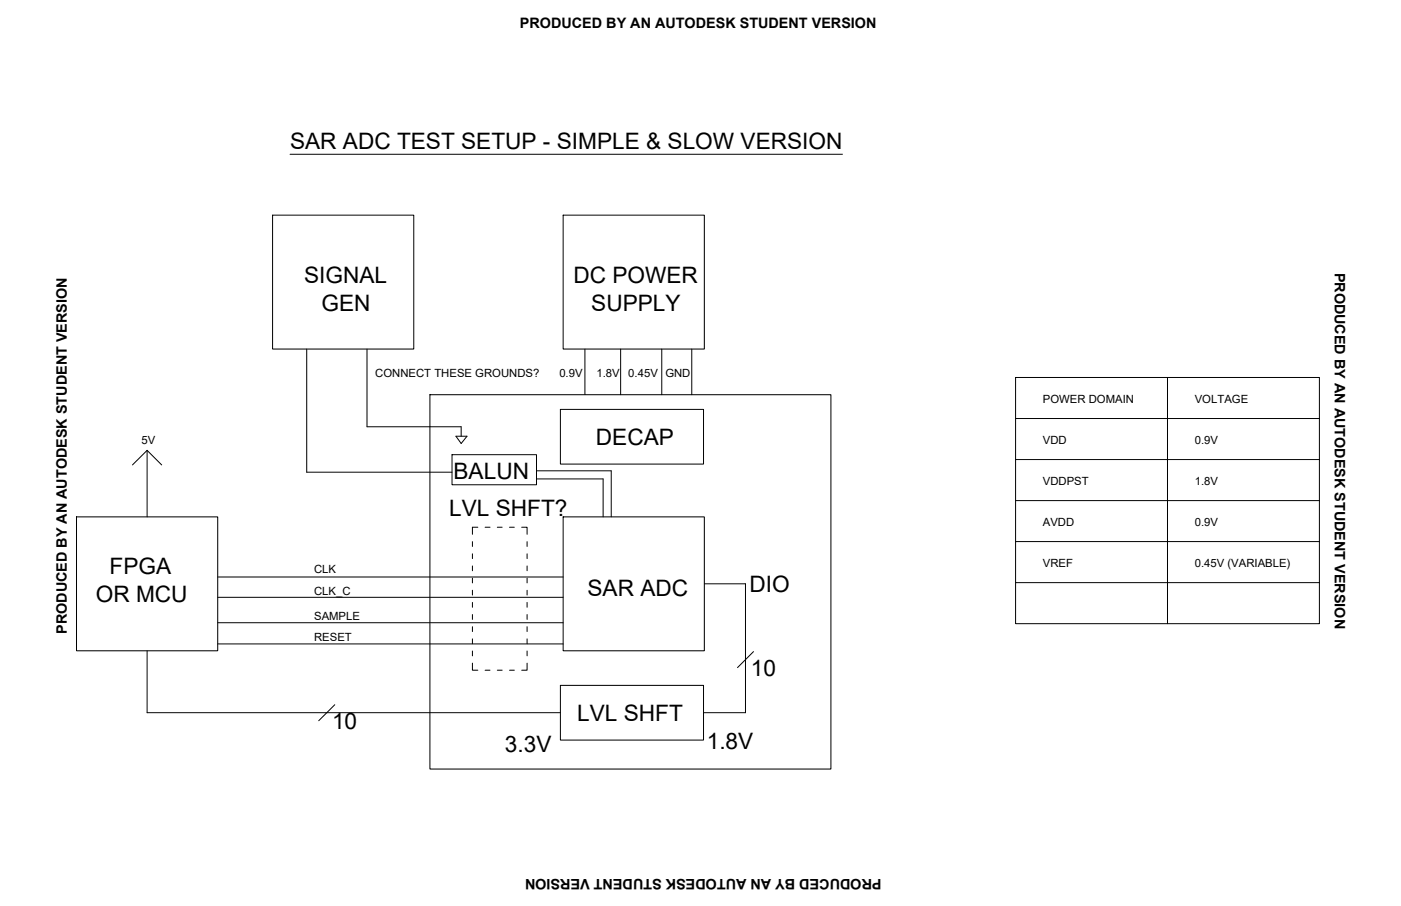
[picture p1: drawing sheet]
<svg xmlns="http://www.w3.org/2000/svg" width="432mm" height="279mm" viewBox="0 0 432 279" stroke-linecap="round" stroke-linejoin="round" font-family="sans-serif">
<defs><g id="words">
<g font-size="7">
<text x="89.4" y="46.1">SAR ADC TEST SETUP - SIMPLE &amp; SLOW VERSION</text>
<text x="93.7" y="87.4">SIGNAL</text>
<text x="176.7" y="87.4">DC POWER</text>
<text x="99.1" y="95.8">GEN</text>
<text x="182.2" y="95.8">SUPPLY</text>
<text x="183.7" y="137.4">DECAP</text>
<text x="139.8" y="147.6">BALUN</text>
<text x="138.5" y="159.2">LVL SHFT?</text>
<text x="33.8" y="177.1">FPGA</text>
<text x="29.5" y="185.5">OR MCU</text>
<text x="181.1" y="183.9">SAR ADC</text>
<text x="231" y="182.7">DIO</text>
<text x="231.4" y="208.6">10</text>
<text x="102.3" y="225">10</text>
<text x="177.9" y="222.5">LVL SHFT</text>
<text x="155.6" y="231.9">3.3V</text>
<text x="217.8" y="231">1.8V</text>
</g>
<g font-size="4.4">
<text x="160.3" y="8.6">PRODUCED BY AN AUTODESK STUDENT VERSION</text>
<text x="411.4" y="84" transform="rotate(90 411.4 84)">PRODUCED BY AN AUTODESK STUDENT VERSION</text>
<text x="20.6" y="195.5" transform="rotate(-90 20.6 195.5)">PRODUCED BY AN AUTODESK STUDENT VERSION</text>
<text x="271.7" y="271" transform="rotate(180 271.7 271)">PRODUCED BY AN AUTODESK STUDENT VERSION</text>
</g>
<g font-size="3.5">
<text x="115.7" y="116.3">CONNECT THESE GROUNDS?</text>
<text x="172.4" y="116.3">0.9V</text>
<text x="183.9" y="116.3">1.8V</text>
<text x="193.7" y="116.3">0.45V</text>
<text x="205.1" y="116.3">GND</text>
<text x="321.4" y="124.3">POWER DOMAIN</text>
<text x="368.2" y="124.3">VOLTAGE</text>
<text x="43.6" y="136.8">5V</text>
<text x="321.4" y="137">VDD</text>
<text x="368.2" y="137">0.9V</text>
<text x="321.4" y="149.7">VDDPST</text>
<text x="368.2" y="149.7">1.8V</text>
<text x="321.4" y="162.3">AVDD</text>
<text x="368.2" y="162.3">0.9V</text>
<text x="96.8" y="176.7">CLK</text>
<text x="321.4" y="175">VREF</text>
<text x="368.2" y="175">0.45V (VARIABLE)</text>
<text x="96.8" y="183.4">CLK_C</text>
<text x="96.8" y="191.1">SAMPLE</text>
<text x="96.8" y="197.6">RESET</text>
</g>
</g></defs>
<!-- layer: 0 -->
<g fill="none" stroke="#000" stroke-width=".31">
<path d="M89.4 47.6h170.3M84 66.4h43.5v41.2h-43.5zM173.6 66.4h43.5v41.2h-43.5zM94.5 107.6v38h44.8M113.1 107.6v24h29v2.9M180.3 107.6v14.1M191.3 107.6v14.1M204 107.6v14.1M213.2 107.6v14.1M313 116.4h93.7v75.9h-93.7zM359.8 116.4v75.9M45.3 138.9v20.5"/>
<path d="M45.3 138.9l4.5 4.5M45.3 138.9l-4.5 4.5M132.5 121.7h123.6v115.5h-123.6zM140.5 134.5h3.4l-1.8 2.3zM172.7 126.3h44.1v16.8h-44.1zM313 129.1h93.7M23.6 159.4h43.5v41.3h-43.5zM139.3 140.2h26.1v9.3h-26.1zM165.4 147.7h20.5v11.7M165.4 145.2h23v14.2M173.6 159.4h43.5v41.3h-43.5zM313 141.7h93.7"/>
<path d="M313 154.4h93.7M67.1 177.9h106.5M145.6 167v1.5M145.6 170.8v1.5M145.6 174.5v1.5M145.6 178.3v1.5M147.3 162.6h-1.7v2.2M149.5 162.6h1.5M153.3 162.6h1.5M157 162.6h1.5M160.8 162.6h1.7v2.2M162.5 167v1.5"/>
<path d="M162.5 170.8v1.5M162.5 174.5v1.5M162.5 178.3v1.5M313 167h93.7M313 179.7h93.7M67.1 184.2h106.5M67.1 192h106.5M67.1 198.6h106.5M145.6 182v1.5M145.6 185.8v1.5M145.6 189.5v1.5M145.6 193.3v1.5"/>
<path d="M145.6 197v1.5M162.5 182v1.5M162.5 185.8v1.5M162.5 189.5v1.5M162.5 193.3v1.5M162.5 197v1.5M217.1 180h12.7v39.8h-13M45.3 200.7v19.1h127.4M103.2 217.3l-5 5M145.6 204.5v2.2h1.7M145.6 200.8v1.5M149.5 206.7h1.5"/>
<path d="M153.3 206.7h1.5M157 206.7h1.5M162.5 204.5v2.2h-1.7M162.5 200.8v1.5M172.7 211.4h44.1v16.8h-44.1zM232.2 200.9l-4.9 5"/>
</g>
<use href="#words"/>
</svg>
